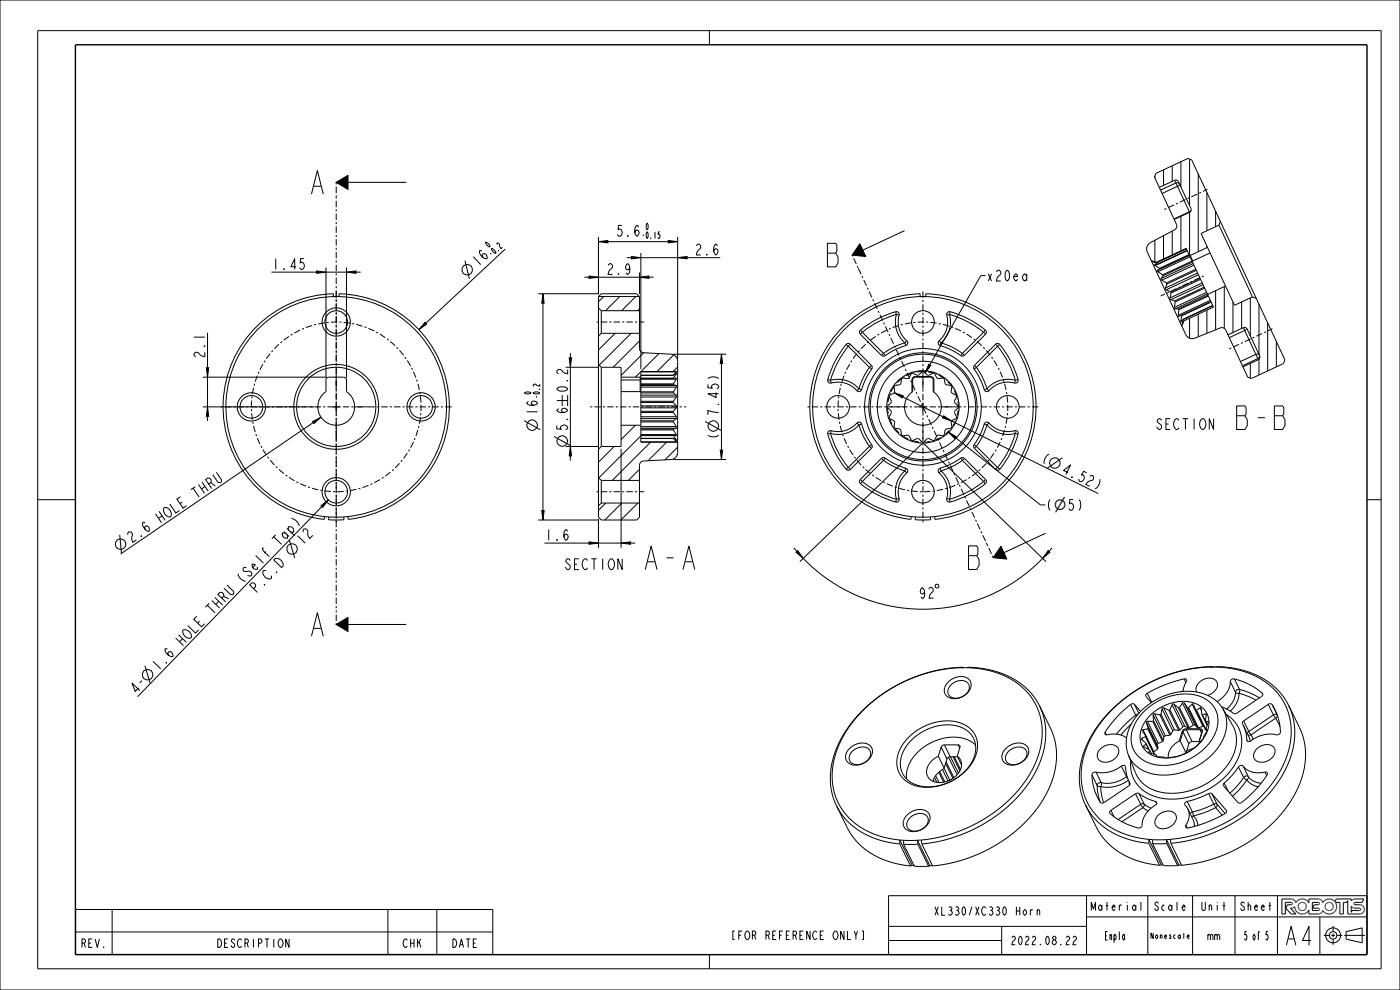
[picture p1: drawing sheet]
<svg xmlns="http://www.w3.org/2000/svg" width="297mm" height="210mm" viewBox="0 0 297 210" stroke-linecap="round" stroke-linejoin="round" font-family="sans-serif">
<defs><g id="words">
<g font-size="6.5">
<text x="259" y="91.1">B-B</text>
<text x="132.4" y="120.8">A-A</text>
</g>
<text font-size="5.2" x="271.8" y="200.5">A4</text>
<text font-size="3.2" x="223.6" y="108.3">⌀</text>
<g font-size="3">
<text x="130.5" y="50.1">5.6</text>
<text x="57.6" y="57.2">1.45</text>
<text x="101.3" y="56.8" transform="rotate(-43 101.3 56.8)">16</text>
<text x="128.5" y="58.2">2.9</text>
<text x="147.3" y="54.1">2.6</text>
<text x="209.1" y="59.6">x20ea</text>
<text x="43.4" y="76.1" transform="rotate(-90 43.4 76.1)">2.1</text>
<text x="120.4" y="83.4" transform="rotate(-90 120.4 83.4)">0.2</text>
<text x="114" y="88.3" transform="rotate(-90 114 88.3)">16</text>
<text x="152.5" y="88.5" transform="rotate(-90 152.5 88.5)">7.45 )</text>
<text x="120.4" y="91.6" transform="rotate(-90 120.4 91.6)">5.6</text>
<text x="152.5" y="93.4" transform="rotate(-90 152.5 93.4)">(</text>
<text x="245.3" y="91.1">SECTION</text>
<text x="220.6" y="97.9" transform="rotate(26 220.6 97.9)">(</text>
<text x="225" y="100.1" transform="rotate(26 225 100.1)">4.52 )</text>
<text x="221.7" y="108.3">(⌀5)</text>
<text x="27.8" y="115.3" transform="rotate(-34 27.8 115.3)">2.6 HOLE THRU</text>
<text x="64.1" y="115.9" transform="rotate(-46 64.1 115.9)">12</text>
<text x="115.5" y="114.6">1.6</text>
<text x="119.8" y="120.8">SECTION</text>
<text x="54.3" y="126" transform="rotate(-46 54.3 126)">P.C.D</text>
<text x="194.8" y="127" transform="rotate(-3 194.8 127)">92</text>
<text x="33.5" y="142.5" transform="rotate(-46 33.5 142.5)">1.6 HOLE THRU (Self Tap)</text>
<text x="28.8" y="147.4" transform="rotate(-46 28.8 147.4)">4-</text>
</g>
<g font-size="2.3">
<text x="198.2" y="194.2">XL330/XC330 Horn</text>
<text x="232.3" y="193.2">Material</text>
<text x="245.2" y="193.2">Scale</text>
<text x="255.1" y="193.2">Unit</text>
<text x="263.2" y="193.2">Sheet</text>
<text x="17" y="201">REV.</text>
<text x="44.9" y="201">DESCRIPTION</text>
<text x="84.8" y="201">CHK</text>
<text x="95" y="201">DATE</text>
<text x="154.9" y="199.3">[FOR REFERENCE ONLY]</text>
<text x="215" y="200.4">2022.08.22</text>
<text x="234.8" y="199.4">Enpla</text>
<text x="255.5" y="199.4">mm</text>
<text x="263.8" y="199.4">5 of 5</text>
</g>
<g font-size="1.8">
<text x="103.4" y="52.9" transform="rotate(-43 103.4 52.9)">0</text>
<text x="136" y="50.6">-0.15</text>
<text x="136.5" y="48.7">0</text>
<text x="104.3" y="54.6" transform="rotate(-43 104.3 54.6)">-0.2</text>
<text x="112.7" y="84.1" transform="rotate(-90 112.7 84.1)">0</text>
<text x="114.5" y="84.6" transform="rotate(-90 114.5 84.6)">-0.2</text>
</g>
<text font-size="1.6" x="244.3" y="199.1">Nonescale</text>
</g></defs>
<g fill="#000">
<path d="M71.3 38.7l2.5-1.5v3zM67.2 57.5l2 .2-2 .3zM73.5 57.7l2-.2v.5zM125 58.6l2 .2-2 .3zM127 51.3l2-.3v.5zM135.7 58.8l2-.2v.5zM134 54.4l2 .3-2 .2zM141.8 51l2 .3-2 .2zM143.8 54.7l2-.3v.5zM182.4 51.7l1.3 2.7-2.9-.3zM90.2 68.4l.3 .3-1.6 1.2zM115.2 62.3l.2 2h-.5z"/>
<path d="M120.7 75.9h.5l-.2 2zM153 75.1l.3 2h-.5zM197 77.3l.5 .2-1.2 1.6zM44 86.3l.3 2h-.5zM43.8 78h.5l-.3 2zM66.3 89.4l1.8-.9-1.5 1.3zM121 94.7l.2 2h-.5zM152.8 95.5h.5l-.3 2zM189.7 83.3l1.9 .7-.2 .4zM201.1 91.6l1.7 1-.3 .4zM200.2 88.2l1.7 1.1-1.9-.7zM68.1 107.3l1.6-1.3-1.3 1.6z"/>
<path d="M114.9 108.3h.5l-.2 2zM125 114.9l2 .3-2 .2zM168.9 117.1l.3-.3 1.2 1.7zM212.3 115.9l1.3 2.7-2.9-.3zM222.4 116.8l.3 .3-1.5 1.4zM71.3 132.5l2.5-1.5v3z"/>
</g>
<g fill="none" stroke="#000" stroke-width=".21">
<path d="M0 0h297v210h-297zM8 6.5h285v199h-285zM150.5 6.5v3M66.6 39.5h1.5M71.3 38.7l2.5-1.5v3zM73.8 38.7h12.4M245 37.4v.4M246.8 36v3.3M248.7 35.2v3.3M249.2 38.2h.5l.3 .3 2.7 5.7v.5l-.3 .3M249.2 38.2l-3.3 1.6M249.2 38.2l.3 .6"/>
<path d="M250.5 34.3v5.4M252.4 33.7v9.9M254.2 36.9v16.5M57.6 57.7h9.6M66.1 41.2l1.2-5 1.3 5M67.2 57.5l2 .2-2 .3zM69.2 56.7v23.4M69.2 57.7h4.3M73.5 57.7l2-.2v.5zM73.5 56.7v23.4M75.5 57.7h1M98.6 55.3l1 3.8"/>
<path d="M107.2 52.8l-16.9 15.8M124 58.8h1M125 58.6l2 .2-2 .3zM127 51.3l2-.3v.5zM127 50.3v12.1M127 58.8h8.7M129 51.3h12.8M133 54.7h1M134 54.4l2 .3-2 .2zM135.7 58.8l2-.2v.5zM135.7 57.8v4.6M136 53.7v24.6"/>
<path d="M136 54.7h7.8M137.7 58.8h1M141.8 51l2 .3-2 .2zM143.8 54.7l2-.3v.5zM143.8 50.3v25.8M145.8 54.7h7M175.5 51.6h1.8l.2 .4v1.3l-.2 .4 .5 .8v1.3l-.5 .8h-1.8zM175.5 53.7h1.8M182.4 51.7l1.3 2.7-2.9-.3zM191.9 48.9l-8.9 4.2M209.1 58.5h-1l-10.9 18.9M244.2 55.3l1.1 .3"/>
<path d="M245 51v4.5M245.3 55.6l.1 .1M245.3 55.6l6.3-2.9 5.8 12.4-6.3 3M246.2 40.3l-1.3-2.7 .3-.8 6.8-3.2 .8 .3 19.8 42.4-.3 .8-6.8 3.2-.8-.3-1.1-2.4M246.8 50v4.9M248.7 49v5.1M250.5 45.9v7.3M252.2 53.9l.3 .3M252.4 45v9.1M252.4 45l-3.3 1.6 .5 1a.9 .9 0 0 1-.4 1.1l-5.2 2.8a1.5 1.5 0 0 0-.6 1.9l8.2 17.6a1.5 1.5 0 0 0 1.9 .7l5.4-2.1a.9 .9 0 0 1 1.1 .4l.5 1 3.3-1.5a.6 .6 0 0 1 .8 .3l2.6 5.7a.6 .6 0 0 1-.3 .8M252.5 54.2l.5 1.2M256 40.9v8"/>
<path d="M256 52.2v.3M256.2 52.5l-3.7 1.7M257.9 44.8v3.3M258.6 47.8l-3.8 1.7 7.1 15.3 3.8-1.8M258.6 47.8l7.1 15.2M258.9 47l-.3 .8M43.8 78h.5l-.3 2zM44 70.6v7.4M90.2 68.4l.3 .3-1.6 1.2zM114.2 62.3h12.9M115.2 62.3l.2 2h-.5zM115.2 64.3v44"/>
<path d="M120 77.9h7.1M120.7 75.9h.5l-.2 2zM121 74.9v1M121 77.9v16.8M127 62.9h8.7v11a.9 .9 0 0 0 .8 .9l5.8 .3a1.5 1.5 0 0 1 1.5 1.5v19.4a1.5 1.5 0 0 1-1.5 1.5l-5.8 .3a.9 .9 0 0 0-.8 .9v11l-.6 .6h-7.5l-.6-.6zM127 77.3l.6 .6M127 65.3l.6 .6M127.6 70.7l-.6 .6M127.6 65.9v4.8M127.6 77.9v16.8M127.6 77.9h4.2v2.1h4l.2-.1v-1.1h7.6M127.6 70.7h8.1"/>
<path d="M127.6 65.9h8.1M128.1 62.9l-1.1 1.1M130.5 70.7l-3.5 3.5M131.5 62.9l-3 3M133.9 70.7l-6.8 6.8M134.9 62.9l-3 3M135.7 65.5l-.4 .4M135.7 72.3l-5.6 5.6M136.6 74.8l-4.8 4.8M139.8 75l-5 5M142.8 75.1h11.2M142.9 75.3l-3.5 3.5"/>
<path d="M143.6 78.8h.1M143.6 78.8l-.1 .1M143.8 77.8l-1 1M143.8 78.6l-.2 .2M153 75.1l.3 2h-.5zM153 77.1v18.4M197 77.3l.5 .2-1.2 1.6zM251.1 68.1l-.3 .7M251.1 68.1l-.4 1.1M252.4 67.5v4.2M254.2 66.6v4.8M256 65.8v4.9"/>
<path d="M257.9 61.7v8.3M259.7 60.8v8.8M260 60.7l-3.8 1.8M261.6 64.1v6.4M263.4 64v5.7M265.2 63.2v8M265.2 77.1v3.1M265.7 63l.8 .3M266.8 76.1l.1 .2M266.9 76.3l-3.2 1.5M267.1 64.5v10.7M267.1 76.2v3.3"/>
<path d="M268.9 68.5v10.2M270.8 72.4v5.4M43 80h26.3M43 86.3h21.4M44 86.3l.3 2h-.5zM44 80v6.3M44 88.3v1M66.3 89.4l1.8-.9-1.5 1.3zM66.5 89.6l-40.9 27.9M111.2 89.2l3.4 1.9M117.5 92.6l3.5 1.9M118.1 85h2.3"/>
<path d="M119.3 83.8v2.3M120 94.7h7.1M120.4 83.8v2.3M121 94.7l.2 2h-.5zM121 96.7v1M127.6 94.7l-.6 .6M130.3 94.7l-3.3 3.3M131.8 83.1v11.6h-4.2M131.8 95.2v21M131.8 90.2h4.2M134.8 90.2l-3 3M135.7 99.6l-2.4 2.3"/>
<path d="M136 92.4l-9 9M136 83.2v10.6h7.6M138 93.8l-8.1 8.1M141.4 93.8l-3.9 3.9M142.8 97.5h11.2M143.5 93.7l.1 .1M143.6 93.8h.1M143.6 93.8l.2 .2M143.8 94.9l-2.7 2.6M149.6 89.4l3.4 1.9M152.8 95.5h.5l-.3 2zM189.7 83.3l1.9 .7-.2 .4z"/>
<path d="M191.5 84.2l8.6 4.2M195.6 94.1l-25.9 25M195.9 94.1l26 25M200.2 88.2l1.7 1.1-1.9-.7zM201.1 91.6l1.7 1-.3 .4zM201.9 89.3l31.1 15.4M202.7 92.8l18 14.3h1M225.4 97.1l-3.3 2.2M8 106h8M25.4 113.5l.4 3.9M61.8 110a2.04 2.04 0 0 1 1.7 1.6M68.1 107.3l1.6-1.3-1.3 1.6z"/>
<path d="M68.3 107.5l-39.1 40.3M114.2 110.3h12.9M114.9 108.3h.5l-.2 2zM115.5 115.2h9.5M125 114.9l2 .3-2 .2zM127 101.3l.6 .6M127 110.1v6.1M127 115.2h4.8M127.6 106.7h8.1M127.6 101.9h8.1M127.6 101.9v4.8M127.6 106.7l-.6 .6"/>
<path d="M128.5 106.7l-1.5 1.6M131.9 106.7l-3.6 3.6M135.3 106.7l-3.6 3.6M168.4 116.2l.6 .8M168.9 117.1l.3-.3 1.2 1.7zM170.4 118.5a35.3 35.3 0 0 0 50.8 0M205.5 115.8h1.7l.3 .4v1.3l-.3 .4 .5 .8v1.3l-.5 .8h-1.7zM205.5 117.9h1.7M212.3 115.9l1.3 2.7-2.9-.3zM221.8 113.1l-8.8 4.1M222.4 116.8l.3 .3-1.5 1.4zM223.2 116.2l-.7 .8"/>
<path d="M290 106h3M66.1 135l1.2-5 1.3 5M66.6 133.3h1.5M71.3 132.5l2.5-1.5v3zM73.8 132.5h12.4M30.7 141.2l1.2 3.8M16 192.9h88.5v9.6h-88.5zM16 197.7h88.5M23.8 192.9v9.6M82.3 192.9v9.6M92.7 192.9v9.6M188.5 190h101.5v12.5h-101.5z"/>
<path d="M188.5 199.5h24M188.5 196.5h42M212.5 196.5v6M230.5 194.5h59.5M230.5 190v12.5M231.5 193.2v-1.8l.5 1.5 .4-1.5v1.8M243.5 190v12.5M253 190v12.5M262 190v12.5M271 190v12.5M273.9 191.4h.1M274 191.4h.1"/>
<path d="M274 191.9h-.1M274 191.9h.1M274 191.4l.1 .1M274.1 191.5l.1 .1M274.1 191.8v.1M274.2 191.8h-.1M274.2 191.6v.1M274.2 191.7v.1M275.4 192.3h.1M275.4 192.3v.1M275.4 192.2v.1M275.4 192.4h.1"/>
<path d="M275.4 192.1v.1M275.4 192.4l.1 .2M275.5 192l-.1 .1M275.5 192.6h.1M275.5 191.9v.1M275.5 192.6v.1M275.5 191.9h.1M275.5 192.7h.1M275.5 192.7l.1 .2M275.6 192.9h.1M275.6 192.9l.2 .1M275.8 191.5l-.3 .4"/>
<path d="M275.8 193l.1 .1M275.9 191.5h-.1M275.9 193.1h.1M276 191.5h-.1M276 193.1h.1M276 191.4v.1M276.1 191.4h-.1M276.1 193.1h.1M276.1 191.4h.1M276.1 193.1h.2M276.3 191.4h-.2M276.3 191.4h.1"/>
<path d="M276.3 193.1h.1M276.4 191.4h.1M276.5 191.4l.1 .1M276.6 193.1h-.3M276.6 191.5h.1M276.6 193.1h.1M276.7 193l-.1 .1M276.7 191.5h.1M276.7 193h.1M276.7 191.5l.4 .5M277 192.8l-.3 .2M277 192.8h.1"/>
<path d="M277.1 192.6l-.1 .2M277.1 192h.1M277.1 192.6h.1M277.1 192v.1M277.1 192.4v.2M277.1 192.1v.1M277.1 192.4h.1M277.1 192.2v.1M277.1 192.3v.1M277.1 192.3h.1M279.7 191.4h-1.3v1.7h1.3M279.7 191.9h-.9l-.3 .7h1.2"/>
<path d="M279.7 192.6h.1M279.7 191.4h.1M279.7 193.1h.1M279.7 192.6v.1M279.7 191.9h.1M279.7 192.7h.1M279.8 193.1h-.1M279.8 191.4h.1M279.8 193.1h.1M279.8 191.9h.1M279.8 192.7h.1M279.8 191.4v.1"/>
<path d="M279.8 191.5h.1M279.9 192.7v.1M279.9 191.5h.1M279.9 191.8l-.1 .1M279.9 193.1h-.1M279.9 192.8h.1M279.9 191.8h.1M279.9 191.5v.1M279.9 193h.1M279.9 191.6h.1M279.9 191.7v.1M279.9 192.8v.1"/>
<path d="M279.9 191.7h.1M279.9 192.9h.1M279.9 191.6v.1M280 194.5v8M280.8 198.4h1.2M281.1 192.3h.1M281.1 192.3v.1M281.1 192.2v.1M281.1 192.2h.1M281.1 192.4v.1M281.1 192.5l.2 .4M281.1 192.1v.1"/>
<path d="M281.1 192v.1M281.2 191.9l-.1 .1M281.2 191.9h.1M281.2 191.8v.1M281.3 191.8h-.1M281.3 192.9h.1M281.4 192.9v.1M281.4 191.7l-.1 .1M281.4 191.7h.1M281.4 193h.1M281.5 193h.1M281.5 191.5l-.1 .2"/>
<path d="M281.5 193l.1 .1M281.6 191.5h-.1M281.6 193.1h.1M281.6 191.5h.1M281.7 191.5h-.1M281.7 193.1h.1M281.8 191.4l-.1 .1M281.8 193.1h.1M281.8 191.4h.1M281.8 193.1l.2 .1M282 191.4h-.2M282 191.4h.1"/>
<path d="M282 191.4l.2 .1M282 193.2h.1M282.1 193.2h-.1M282.1 193.1v.1M282.2 191.5h.1M282.2 193.1h-.1M282.3 191.5h.1M282.3 193.1h-.1M282.4 191.5h.1M282.4 193.1h-.1M282.4 191.5l.2 .1M282.4 193.1h.1"/>
<path d="M282.4 198.4h.8M282.5 193l-.1 .1M282.5 193h.1M282.6 191.6v.1M282.6 191.7h.1M282.6 191.7l.2 .3M282.7 192.8l-.2 .2M282.7 192.8h.1M282.7 192.7v.1M282.7 192.7h.1M282.8 192.6l-.1 .1M282.8 192.6h.1"/>
<path d="M282.8 192v.1M282.8 192.1v.1M282.8 196.4v1.2M282.8 198v.8M282.8 199.2v1.2M282.8 192.5v.1M282.8 192.4v.1M282.8 192.2h.1M282.8 192.2v.1M282.8 192.3v.1M282.8 192.3h.1M283.6 198.4h1.2"/>
<path d="M285.2 198.4h4.4M285.6 197.6l3.4-.8v3.2l-3.4-.8zM285.9 190.7h.1M286.5 193.9h.1M286.7 192.2v.1M286.7 192.2v1.3l.1-.4M286.7 193.9h.1M286.7 192.3h.1M286.7 192.3l.1 .1M286.8 192.4h.1M286.8 193.1h1.7M286.8 193.1h.1"/>
<path d="M286.9 192.4v.1M286.9 192.5l.5 .1M287.2 191.7h.1M287.2 191.7v.1M287.2 191.8h.1M287.2 191.8l.1 .1M287.3 191.9h.1M287.4 191.9h.1M287.4 192.6h.1M287.4 192.6h1.1M287.4 191.4l-.2 .2M287.5 191.9h1a.98 .98 0 0 1 .9 1 .98 .98 0 0 1-.9 1h-2.6v-2.9l-.2 .4h-.7v2.5h-.7v-2.5h-1a1.6 1.6 0 0 1-.5 2.2 1.6 1.6 0 0 1-2.2-.5l-.2 .5-.5 .3h-2.2v-.9a1.6 1.6 0 0 1-1.8 .8 1.6 1.6 0 0 1-1.2-1.5l-.4 .3h-.5l1.1 1.3h-1l-1.1-1.3 .3-.7h.8"/>
<path d="M287.5 191.4h1.5l.3-.7h-2l-.6 .4v-.4h-3.2l-.3 .6a1.6 1.6 0 0 0-2.6 .1l-.2-.4-.5-.3h-2.2v.8a1.6 1.6 0 0 0-2.8 0l-.3-.5-.4-.3h-2.3v3.2h.8v-2.5h1.2M287.5 191.4h-.1M288.5 192.6h.1M288.5 192.6v.1M288.5 193.1h.1M288.5 192.7h.1M288.6 193.1h-.1M288.6 192.7h.1M288.6 193.1h.1M288.6 192.7l.1 .1M288.7 193l-.1 .1M288.7 192.8h.1"/>
<path d="M288.7 193h.1M288.7 192.8v.1M288.7 192.9v.1M288.7 192.9h.1M150.5 202.5v3"/>
<circle cx="99.1" cy="57.2" r="1.13"/>
<circle cx="112.9" cy="90.2" r="1.13"/>
<circle cx="119.3" cy="93.6" r="1.13"/>
<circle cx="151.3" cy="90.4" r="1.13"/>
<circle cx="223.8" cy="98.2" r="1.13"/>
<circle cx="25.6" cy="115.4" r="1.13"/>
<circle cx="31.3" cy="143.1" r="1.13"/>
<circle cx="282.8" cy="198.4" r="1.59"/>
<circle cx="282.8" cy="198.4" r=".79"/>
</g>
<path d="M71.3 38.7v3M71.3 41.7v87.8M182 56.8l-1.2-2.7M209.4 115.6l-27.4-58.8M210.7 118.3l-1.3-2.7M71.3 129.5v3" fill="none" stroke="#000" stroke-width=".21" stroke-dasharray=".5 .5 1.4 .5" stroke-linecap="butt"/>
<path d="M16 9.5h274v193h-274z" fill="none" stroke="#000" stroke-width=".3"/>
<path d="M203.3 86.3a7.5 7.5 0 0 0-10.9-6.7 7.5 7.5 0 0 0-1 12.8 7.5 7.5 0 0 0 11.8-5l.1-1.1" fill="none" stroke="#000" stroke-width=".21" stroke-dasharray="1.2 .4 .1 .2 .1 .4" stroke-linecap="butt"/>
<!-- layer: 02___PRT_ALL_AXES -->
<g fill="none" stroke="#000" stroke-width=".21" stroke-dasharray=".5 .5 1.4 .5" stroke-linecap="butt">
<path d="M247 44.4l9.2-4.2M255.3 58.5l-9.1 4.3M126.6 68.3h10.1M260.8 74l9.1-4.3M46.8 86.3h24M71.3 85.8v-24M71.8 86.3h24M89.3 86.3a18 18 0 0 0-26.5-15.8 18 18 0 0 0-1.4 30.8 18 18 0 0 0 27.8-13.3l.1-1.7M125.2 86.3h20.4M171.3 86.3h24M195.8 85.8v-24M196.3 86.3h24"/>
<path d="M213.8 86.3a18 18 0 0 0-26.5-15.8 18 18 0 0 0-1.5 30.8 18 18 0 0 0 27.9-13.3l.1-1.7M71.3 110.8v-24M126.6 104.3h10.1M195.8 110.8v-24"/>
</g>
<g fill="none" stroke="#000" stroke-width=".21">
<path d="M244.6 55.5h-.1l.9 .2M244.6 55.5l1 .5M244.7 55.5h-.1M245 56.3l1 .6M245.4 55.7h.1M245.5 56.1l-.5 .2M245.5 57.4l.1 .3M245.6 56v.1M245.6 56.1h-.7l.1 .2M245.6 57.7l1 .6M246 56.9l.1 .2M246.1 57.1l-.6 .3"/>
<path d="M246.3 59.1l.2 .3M246.5 59.4l.9 .6M246.6 58.3l.1 .2M246.7 58.5l-.4 .6M251.7 52.8l-6.3 2.9M251.8 53.1l-6.2 2.9M251.9 53.2l-6.3 2.9M252.2 54l-6.2 2.9M252.3 54.1l-6.2 3M252.3 54.2l-6.8 3.2M252.5 54.5l-6.9 3.2M252.9 55.4l-6.3 2.9"/>
<path d="M253 55.6l-6.3 2.9M253.1 55.9l-6.8 3.2M253.3 56.2l-6.8 3.2M253.7 57.1l-6.3 2.9M253.8 57.3l-6.3 2.9M254.1 57.9l-6.9 3.2M254.2 58.3l-6.8 3.2M254.6 59l-6.3 2.9M254.7 59.2l-6.3 3M136 78.9h7.5l-.6 .7M136 79.6h6.9M142.9 79.6h.1"/>
<path d="M143.3 79.3h.2M143.5 79.3l.1-.1-.7 .4M143.5 79.3l-.6 .9M247.2 61.1l.2 .4M247.4 61.5l.9 .4M247.4 60l.1 .2M247.5 60.2l-.3 .9M248.2 63.2l.2 .4M248.3 61.9l.1 .3M248.4 63.6l.8 .2M248.4 62.2l-.2 1M249.1 65.2l.2 .3"/>
<path d="M249.2 63.8l.1 .2M249.3 64l-.2 1.2M250 65.5h-.7M250 65.5l.1 .2M250.1 65.7l-.2 1.2M250.5 68.1v.2M250.5 68.3h.1M250.6 66.9l-.6 .3-.1-.3M250.6 66.9l.1 .1M250.7 67l-.2 1.1M250.8 68.8h.1M250.8 68l-.3 .1"/>
<path d="M250.9 68.7l-.1 .1M251 67.7l-.4 .6M251 67.7v.1M251 67.8l-.2 1M255 60l-6.8 3.2M255.2 60.4l-6.8 3.2M255.5 60.9l-6.3 2.9M255.6 61.1l-6.3 2.9M256 62l-6.9 3.2M256.1 62.3l-6.8 3.2M256.3 62.6l-6.3 2.9M256.3 62.8l-6.2 2.9"/>
<path d="M256.8 63.7l-6.9 3.2M256.9 63.9l-6.3 3M256.9 64.1l-6.2 2.9M257.3 64.8l-6.3 2.9M257.3 64.9l-6.3 2.9M70.8 86.3h1M71.3 85.8v1M136 93h6.9M136 92.4h6.9M136 92.3h6.9M136 92.2h7.5M136 91.2h6.9"/>
<path d="M136 91h6.9M136 90.8h7.5M136 90.5h7.5M136 89.5h6.9M136 89.3h6.9M136 88.8h7.5M136 88.4h7.5M136 87.5h6.9M136 87.2h6.9M136 86.5h7.5M136 86.1h7.5M136 85.4h6.9"/>
<path d="M136 85.1h6.9M136 84.2h7.5M136 83.8h7.5M136 83.3h6.9M136 83.1h6.9M136 82.1h7.5M136 81.8h7.5M136 81.6h6.9M136 81.4h6.9M136 80.4h7.5M136 80.3h6.9M136 80.2h6.9"/>
<path d="M142.9 93l.7 .5-.1-.2M142.9 92.3l.6 .1M142.9 83.3l.6 .5M142.9 81.6l.6 .2M142.9 93l.6 .7h-7.5M142.9 92.4l.6 .9M142.9 91.2l.6 1M142.9 89.5l.6 1M142.9 87.5l.6 .9M142.9 85.4l.6 .7M142.9 80.2v.1M142.9 81.4v.2"/>
<path d="M142.9 83.1v.2M142.9 85.1v.3M142.9 87.2v.3M142.9 89.3v.2M142.9 91v.2M142.9 92.3v.1M142.9 93h.1M143.3 93.3h.2M143.5 80.2l-.6 .1M143.5 84.2l-.6 .9M143.5 83.8v.4M143.5 82.1l-.6 1"/>
<path d="M143.5 81.8v.3M143.5 80.4l-.6 1M143.5 92.2v.2M143.5 90.8l-.6 .2M143.5 90.5v.3M143.5 88.8l-.6 .5M143.5 88.4v.4M143.5 86.5l-.6 .7M143.5 86.1v.4M143.5 92.4h.1M143.5 80.2v.2M143.5 80.2h.1"/>
<path d="M191.3 80.3l.3-.1 1 .1 .2-.1 .6-1 1.5 .4 .7-.7 .3-.1 .8 .8 1.5-.4 .6 1 .2 .1 1.1-.1 .6 1.4 1.1 .2 .1 .3-.1 1 1.1 1-.4 1v.3l.7 .7 .1 .3-.8 .8 .4 1.5-1 .6-.1 1.5-1.1 .2-.2 .2-.2 1.1-1.5 .1-.5 .9-.3 .2-1-.5h-.3l-.7 .7-.3 .1-.8-.8-1.5 .4-.6-1-.2-.1-1.1 .1-.6-1.4-1.1-.2-.1-1.5-.9-.5-.2-.2 .5-1.1v-.3l-.7-.7-.1-.3 .8-.8-.4-1.5 1-.6 .1-.2-.1-1.1 1.4-.6zM195.3 86.3h1M195.8 85.8v1M220.5 149.8l2.3 4.6M233.4 158.9a2.42 2.42 0 0 1 3.8-.1 2.54 2.54 0 0 1-3.1 2.9 1.51 1.51 0 0 1-1.3-1.1 1.51 1.51 0 0 1 .6-1.7zM242.2 156.6v.2l.9 .9M242.2 156.6l.2 .5M242.5 154.8l-.2 .3 .7 1M242.5 154.8l2.3 4.7M242.6 158.2l.1 .3M242.7 158.5l1.2 .7M243 156.3l-.8 .3"/>
<path d="M243 156.3l1.8 3.7M243 156.1v.2M243 156.1l2 3.9M243.1 157.7l.1 .1M243.1 157.7l.7 1.3M243.2 157.8l-.6 .4M243.2 157.8l.5 1.2M243.2 153.3l.4 1.1M243.2 153.3l2.3 4.7M243.4 153h1.1M243.4 153l-.2 .1v.2M243.4 153l2.3 4.7"/>
<path d="M243.5 154.6l-1 .2M243.5 154.6l2.1 4.3M243.6 154.4l-.1 .2M243.6 154.4l2.1 4.3M243.7 159.5l1.5 .6M243.7 159.5v.2M243.9 159.2l-.2 .3M243.9 159.2l.4 .6M244.5 153l2.2 4.3M244.6 151.7l.1 1.1M244.6 151.7l2.3 4.6M244.7 152.8l-.2 .2"/>
<path d="M244.7 152.8l2.1 4.3M244.8 159.5h-.1M244.9 151.4l1.2 .3M244.9 151.4h-.2l-.1 .3M244.9 151.4l2.3 4.7M245.5 158l.2 .7M245.6 158.9l-.8 .6M245.7 158.7l-.1 .2M245.7 157.7l-.2 .3M246.1 151.7l2.1 4.2M246.3 151.5l-.2 .2M246.3 151.5l2.1 4.3"/>
<path d="M246.5 150.3l-.2 1.2M246.5 150.3l2.3 4.7M246.7 157.3l-1 .4M246.8 157.1l-.1 .2M246.9 150.1l1.1 .6M246.9 150.1h-.3l-.1 .2M246.9 150.1l2.3 4.7M246.9 156.3l-.1 .8M247.2 156.1l-.3 .2M248 150.7l2.1 4.2M248.2 150.6l-.2 .1M248.2 150.6l2.1 4.3"/>
<path d="M248.2 155.9l-1 .2M248.4 155.8l-.2 .1M248.6 149.5l-.4 1.1M248.6 149.5l2.3 4.7M248.8 155l-.4 .8M249 149.4l1 .7M249 149.4l-.2-.1-.2 .2M249 149.4l2.3 4.7M249.2 154.8l-.4 .2M249.2 154.8l.9 .1M250 150.1l2.1 4.3M250.2 150.1h-.2"/>
<path d="M250.2 150.1l2.1 4.3M250.3 154.9h-.2M250.9 149.1l.1-.1 .2 .1M250.9 149.1l-.7 1M250.9 149.1l2.3 4.7M250.9 154.2l-.6 .7M251.2 149.1l.7 1M251.2 149.1l2.3 4.7M251.3 154.1l-.4 .1M251.3 154.1l.8 .3M251.9 150.1h.3M251.9 150.1l2.1 4.3"/>
<path d="M252.2 150.1l2.1 4.3M252.3 154.4h-.2M252.9 149.4h.3M252.9 149.4l-.7 .7M252.9 149.4l2.3 4.7M253.2 153.8h.3M253.2 153.8l-.9 .6M253.2 149.4v.1M253.2 149.5l.5 1.1M253.5 153.8l.5 .6M253.7 150.6l.1 .1M253.7 150.6l2.1 4.3h.1"/>
<path d="M253.8 150.7l2.1 4.2M253.8 146.8a2.41 2.41 0 0 1 2.5-2.9 1.6 1.6 0 0 1 1.9 .9 1.6 1.6 0 0 1-.7 2l-1.3 .7M254 154.4h.3M254.6 150.1l.2 .2 .2 1.2M254.6 150.1l-.8 .6M254.6 150.1l.3 .6M255 151.5l.1 .2M255 151.5l1.1 2.4M255.1 151.7l1 2.1M255.2 154.1l-.9 .3M255.4 154l-.2 .1M255.8 151.4l.1 .3"/>
<path d="M255.8 151.4l-.7 .3M255.9 154.6l.2 .3-.7 1.2-.2 .7-1.5 1.5-1.9 1.3-2.1 .9-2.2 .3-2.1-.3-.2-.4M255.9 154.6l.2 .4M255.9 151.7l-.1 1.3h.5M256 154.9h-.1M256.3 153v.2l-.4 1.4M256.3 153l.1 .1M266.5 158.9a2.42 2.42 0 0 1 3.9-.1 2.54 2.54 0 0 1-3.1 2.9 1.51 1.51 0 0 1-1.4-1.1 1.51 1.51 0 0 1 .6-1.7zM273.4 149.6l2.3 4.7M177.5 170.9l2.2 4.7M198 165.5l.2 .3M198.2 164.9l.5 1"/>
<path d="M198.5 164.5l.7 1.5M199.2 163.8l1 2.1M199.4 163.6l1 2.3M199.9 163.2l1.2 2.4M200.3 163l1.2 2.4M200.6 161.9l1.5 3.2M200.7 161.6l1.7 3.4M201.1 165.6v.1M201.2 160.6l1.8 3.7M201.5 165.4l-.4 .2M201.6 160.5l1.7 3.5M201.9 165.3l-.4 .1"/>
<path d="M202.2 160.5l1.4 3M202.4 160.5l1.4 2.7M230.3 170.8l2.3 4.6M245.2 160.1l.2 .4M245.7 172.9a2.37 2.37 0 0 1 3.8 .1 2.64 2.64 0 0 1-3.8 2.6 1.57 1.57 0 0 1 0-2.7z"/>
<circle cx="195.8" cy="68.3" r="2.4"/>
<circle cx="177.8" cy="86.3" r="2.4"/>
<circle cx="213.8" cy="86.3" r="2.4"/>
<circle cx="195.8" cy="104.3" r="2.4"/>
</g>
<!-- layer: 7_ALL_FEATURES -->
<g fill="none" stroke="#000" stroke-width=".21">
<path d="M249.5 38.8a.42 .42 0 0 1 .5-.1 .42 .42 0 0 1 .1 .6l-3.6 1.7M249.5 38.8l-3.3 1.5 2.9 6.2M249.5 38.8l2.9 6.2M252.7 44.7l-3.6 1.7M256.7 53.6l-3.8 1.9M71.3 62.9h-.6v-.6a24 24 0 0 0-23.4 23 24 24 0 0 0 21.5 24.9v-.6M71.3 62.9a23.4 23.4 0 0 0-23.3 22.2 23.4 23.4 0 0 0 20.8 24.5M71.3 62.9h.6M71.9 62.9a23.4 23.4 0 0 1 22.8 22.5 23.4 23.4 0 0 1-20.9 24.2M71.9 62.9v-.6a24 24 0 0 1 23.4 23 24 24 0 0 1-21.4 24.9l-.1-.6M127 62.9l.6-.6h7.5l.6 .6M136 79.9v3.3l-.2-.1"/>
<path d="M179.5 73.1a21 21 0 0 0-3.9 7.4M179.5 73.1l.5 .3M180 73.4a20.4 20.4 0 0 0-3.8 7.3M180 73.4l4.5 4.5M180.4 73l-.5-.2-.4 .3M180.4 73l-.4 .4M180.4 73l4.5 4.5M182.5 70.9l4.5 4.5M182.6 70l-.3 .4 .2 .5M182.6 70l.3 .5M182.9 70.5l-.4 .4M182.9 70.5l4.5 4.5"/>
<path d="M184.5 77.9l-1.5 2.5-.8 2.1M184.5 77.9l.4 .4M184.9 77.5l.1 .3-.1 .5M184.9 77.5l-.4 .4M184.9 78.3l-1.4 2.4-.7 1.9M187 75.4l.2 .1 .6-.1M187.4 75l-.4 .4M187.4 75l.4 .4M190 66.1l.6 .2 .1 .6M190 66.1a21 21 0 0 0-7.4 3.9M190 66.1l.2 .6M190.2 66.7a20.4 20.4 0 0 0-7.3 3.8"/>
<path d="M190.2 66.7a5.8 5.8 0 0 0 1.8 6M190.2 66.7l.5 .2M190.7 66.9a5.2 5.2 0 0 0 1.7 5.4M192 72.7l-2.1 .8-2.5 1.5M192 72.7l.1 .6M192.1 73.3l-2.6 1-1.7 1.1M192.4 72.3l.2 .6-.5 .4M192.4 72.3l-.4 .4M194.2 79.9a.75 .75 0 0 0-.7 .7M194.2 79.9v.1M194.2 79.9h3.2M197.4 79.9a.75 .75 0 0 1 .7 .7"/>
<path d="M197.4 79.9v.1M199.2 72.3l-.2 .6 .5 .4M199.2 72.3l.4 .4M199.5 73.3l2.5 1 1.8 1.1M199.6 72.7l2.7 1.1 1.9 1.2M199.6 72.7l-.1 .6M200.8 66.9a5.3 5.3 0 0 1-1.6 5.4M201.4 66.7a20.4 20.4 0 0 1 7.3 3.8M201.4 66.7a5.8 5.8 0 0 1-1.8 6M201.4 66.7l-.6 .2M201.6 66.1a21 21 0 0 1 7.4 3.9M201.6 66.1l-.6 .2-.2 .6"/>
<path d="M201.6 66.1l-.2 .6M204.2 75l-.4 .4M204.2 75l.4 .4M204.6 75.4l-.2 .1-.6-.1M206.7 78.3l1.4 2.4 .7 1.9M206.7 77.5l-.2 .5 .2 .3M206.7 77.5l.4 .4M207.1 77.9l1.2 1.9 1.1 2.7M207.1 77.9l-.4 .4M208.7 70.5l-4.5 4.5M208.7 70.5l.4 .4M209 70l.3 .4-.2 .5"/>
<path d="M209 70l-.3 .5M209.1 70.9l-4.5 4.5M211.2 73l.5-.2 .4 .3M211.2 73l-4.5 4.5M211.2 73l.4 .4M211.6 73.4a20.4 20.4 0 0 1 3.8 7.3M211.6 73.4l-4.5 4.5M212.1 73.1a21 21 0 0 1 3.9 7.4M212.1 73.1l-.5 .3M260.4 70.9l3.2 6.7 3.2-1.5M263.8 69.5l3 6.6M264.5 69.7l-.4 .4-3.3 1.5"/>
<path d="M267.1 75.3l-.2-.2h-.4l-3.3 1.6M267.2 75.4l-.1 .4-.3 .3M69.3 80.2l.5-.2h3.1a.6 .6 0 0 1 .6 .6v2.5a3.9 3.9 0 0 1 .8 5.8 3.9 3.9 0 0 1-5.9 0 3.9 3.9 0 0 1 .8-5.8v-2.5zM70.6 86.3h1.5M71.3 85.6v1.4M131.8 80v3.1h4M131.8 80.6h4.2M135.8 80v3.1M175.6 80.5l.2 .6 .6 .2M175.6 92.1a21 21 0 0 0 3.9 7.4M175.6 80.5l.6 .2M176.2 80.7a5.8 5.8 0 0 1 6 1.8"/>
<path d="M176.2 91.9a20.4 20.4 0 0 0 3.8 7.3M176.2 80.7l.2 .6M176.2 91.9l-.6 .2M176.4 91.4l-.6 .1-.2 .6M176.4 81.3a5.2 5.2 0 0 1 5.4 1.6M176.4 91.4l-.2 .5M179.5 99.5l.4 .3 .5-.2M180 99.2l.4 .4M180 99.2l-.5 .3M181.8 89.7l.6-.2 .4 .5M181.8 89.7a5.2 5.2 0 0 1-5.4 1.7M181.8 89.7l.4 .4"/>
<path d="M182.2 90.1a5.9 5.9 0 0 1-6 1.8M182.2 90.1l.8 2.1 1.5 2.5M182.2 82.5l-.4 .4M182.2 82.5l.6 .1M182.8 82.6l-.4 .5-.6-.2M182.8 90l1 2.6 1.1 1.7M182.8 90l-.6 .1M184.5 94.7l.4 .4M184.5 94.7l-4.5 4.5M184.9 95.1l-4.5 4.5M184.9 94.3l.1 .6-.1 .2M184.9 94.3l-.4 .4"/>
<path d="M187 97.2l.4 .5M187 97.2l-4.5 4.5M187.4 97.7l2.5 1.4 2.1 .8M187.4 97.7l-4.5 4.4M187.8 97.2l-.6-.1-.2 .1M187.8 97.2l1.7 1.1 2.6 1M187.8 97.2l-.4 .5M192 99.9a5.9 5.9 0 0 0-1.8 6M192 99.9l.4 .4M192.1 99.3l.5 .4-.2 .6M192.1 99.3l-.1 .6M193.5 80.6h.1"/>
<path d="M193.5 80.6v2.6M193.6 80.6v2.5a3.9 3.9 0 0 0-.7 5.8 3.9 3.9 0 0 0 5.8 0 3.9 3.9 0 0 0-.7-5.8v-2.5M194.2 80a.6 .6 0 0 0-.6 .6M194.2 80h3.2M195.1 86.3h1.4M195.8 85.6v1.4M197.4 80a.6 .6 0 0 1 .6 .6M198 80.6h.1M198.1 80.6v2.6M199.5 99.3l-.5 .4 .2 .6M199.5 99.3l.1 .6M199.6 99.9a5.8 5.8 0 0 1 1.8 6"/>
<path d="M199.6 99.9l-.4 .4M203.8 97.2l.6-.1 .2 .1M203.8 97.2l-2.4 1.4-1.9 .7M203.8 97.2l.4 .5M204.2 97.7l-1.9 1.1-2.7 1.1M204.2 97.7l4.5 4.4M204.6 97.2l4.5 4.5M204.6 97.2l-.4 .5M206.7 94.3l-.2 .3 .2 .5M206.7 94.3l.4 .4M206.7 95.1l4.5 4.5M207.1 94.7l4.5 4.5"/>
<path d="M207.1 94.7l-.4 .4M208.8 90l-1 2.6-1.1 1.7M208.8 82.6l.4 .5 .6-.2M208.8 90l.6 .1M209.4 90.1l-1.1 2.7-1.2 1.9M209.4 90.1a5.9 5.9 0 0 0 6 1.8M209.4 82.5l-.6 .1M209.4 82.5l.4 .4M209.8 89.7l-.6-.2-.4 .5M209.8 89.7a5.3 5.3 0 0 0 5.4 1.7M209.8 89.7l-.4 .4M211.6 99.2l.5 .3"/>
<path d="M211.6 99.2l-.4 .4M212.1 99.5l-.4 .3-.5-.2M215.2 91.4l.6 .1 .2 .6M215.2 81.3a5.3 5.3 0 0 0-5.4 1.6M215.2 91.4l.2 .5M215.4 91.9a20.4 20.4 0 0 1-3.8 7.3M215.4 80.7a5.8 5.8 0 0 0-6 1.8M215.4 91.9l.6 .2M215.4 80.7l-.2 .6M216 92.1a21 21 0 0 1-3.9 7.4M216 80.5l-.2 .6-.6 .2M216 80.5l-.6 .2"/>
<path d="M68.8 109.6l.9 .1M69.7 109.7v.6h1.6h1.7l-.1-.6M69.7 109.7h3.2M73.8 109.6l-.9 .1M182.5 101.7l-.2 .5 .3 .4M182.5 101.7l.4 .4M182.6 102.6a21 21 0 0 0 7.4 3.9M182.9 102.1a20.4 20.4 0 0 0 7.3 3.8M182.9 102.1l-.3 .5M190.2 105.9l-.2 .6M190.7 105.8l-.1 .5-.6 .2M190.7 105.8l-.5 .1"/>
<path d="M192.4 100.3a5.2 5.2 0 0 0-1.7 5.5M193.3 109.6v.6a24 24 0 0 1-21.5-24.9 24 24 0 0 1 23.4-23v.6h1.2v-.6a24 24 0 0 1 23.4 23 24 24 0 0 1-21.5 24.9v-.6M193.3 109.6l.9 .1M193.3 109.6a23.4 23.4 0 0 1-17.3-35.7 23.4 23.4 0 0 1 39.6 0 23.4 23.4 0 0 1-17.3 35.7M194.2 109.7v.6h1.6h1.6v-.6M194.2 109.7h3.2M198.3 109.6l-.9 .1M199.2 100.3a5.3 5.3 0 0 1 1.6 5.5M200.8 105.8l.2 .5 .6 .2M200.8 105.8l.6 .1M201.4 105.9l.2 .6M208.7 102.1a20.4 20.4 0 0 1-7.3 3.8"/>
<path d="M208.7 102.1l.3 .5M209 102.6a21 21 0 0 1-7.4 3.9M209.1 101.7l.2 .5-.3 .4M209.1 101.7l-.4 .4M180.3 158.7a3.1 3.1 0 0 1 4.6-.1 2.92 2.92 0 0 1-2.5 3.6 2.08 2.08 0 0 1-3-1.7l.3-1zM180.7 159.4a2.43 2.43 0 0 1 3.9-.1 2.54 2.54 0 0 1-3.1 2.9 1.51 1.51 0 0 1-1.3-1.1 1.51 1.51 0 0 1 .5-1.7zM192.9 156.3a10.7 10.7 0 0 1 11.8-2.5 5.2 5.2 0 0 1 1.8 7.5 11.3 11.3 0 0 1-12.9 5.2 5.2 5.2 0 0 1-2.5-7.9l.9-1.3zM193.4 157a9.8 9.8 0 0 1 11.4-2.2 5 5 0 0 1 1.1 7.2 10.4 10.4 0 0 1-12.1 4.3 4.9 4.9 0 0 1-1.9-7.3zM199.7 158.5l-.6 1.9M199.7 158.5l1.2 2.5M200.4 158l-.5 .1-.2 .4M200.4 158l1.2 2.5"/>
<path d="M200.4 158h2.9M201.2 144.6a3.1 3.1 0 0 1 4.6-.2 2.55 2.55 0 0 1-1.6 3.4 2.54 2.54 0 0 1-3.8-.9 2.36 2.36 0 0 1 .8-2.3zM201.8 145.2a2.4 2.4 0 0 1 3.7 0 2.6 2.6 0 0 1-3.4 2.8 1.55 1.55 0 0 1-1.1-1.3 1.55 1.55 0 0 1 .8-1.5zM203.3 158l.3 .1 .1 .3-.6 2M203.3 158l.3 .7M204.3 141.5l-.4 .1h.6M204.3 141.5a31.3 31.3 0 0 0-25.9 15.2 15.1 15.1 0 0 0-.5 15 16.3 16.3 0 0 0 13 7.3M204.3 141.5v.1M204.5 141.6a30.5 30.5 0 0 0-25.8 14.9 14.6 14.6 0 0 0-.1 15.1 16.1 16.1 0 0 0 12.3 6.6M204.5 141.6h.5M205 141.6a16.9 16.9 0 0 1 13.9 6.5 14.2 14.2 0 0 1 .3 14.7 30.2 30.2 0 0 1-22 15.2l-1.7 .2M205 141.6h.1a17.3 17.3 0 0 1 14.4 6.4 14.3 14.3 0 0 1 .8 14.5 30.3 30.3 0 0 1-21.6 16.1l-3.1 .4"/>
<path d="M207 158a8.2 8.2 0 0 0-9.1-.6 8.6 8.6 0 0 0-5.6 7.4v.4M213.5 158.7a3.1 3.1 0 0 1 4.6-.1 2.92 2.92 0 0 1-2.6 3.6 2.08 2.08 0 0 1-3-1.7l.3-1zM213.9 159.4a2.43 2.43 0 0 1 3.8-.1 2.54 2.54 0 0 1-3 2.9 1.51 1.51 0 0 1-1.4-1.1 1.51 1.51 0 0 1 .6-1.7zM222.8 154.4a15.8 15.8 0 0 1-1.5 15.2 31.5 31.5 0 0 1-23.5 14.1l-2.2-4.7M234.4 155.3v.4l.3 .2a5.6 5.6 0 0 1 4.3 .6M234.4 155.3l.3 .6M239.8 149.4l-3 2.8-2.4 3.1M239.8 149.4l1.1 2.3M240 153.6l-2.2 2.3M240.7 149.4l-.4-.1-.5 .1M240.7 149.4l.9 1.9M240.7 149.4l1.3 1.5"/>
<path d="M240.9 151.7l-2.1 1.9-2 2.1M240.9 151.7l.2 .2M241.4 151.5l-.5 .2M242.7 150.9a11.4 11.4 0 0 1 12.8-2.8 5.6 5.6 0 0 1 2 8.2 12.1 12.1 0 0 1-14 5.5 5.6 5.6 0 0 1-2.6-8.5l.9-1.4zM243.4 147.1a.47 .47 0 0 0-.3 .6l1.2 1.3M243.4 147.1l.9 1.9M250.2 157.2h.2M250.2 157.2a3.8 3.8 0 0 0-2.3 3.5M250.4 157.2l1.2 2.5M250.8 155.2l-.6 2M250.8 155.2l.2 .1M251 155.3l-.6 1.9"/>
<path d="M251 155.3l1.2 2.5M251 146.6l-.5 .1M251.2 144l.4 .1 .2 .3-.6 1.2-.2 1.1M251.2 144l-4 1.2-3.8 1.9M251.2 144l.4 .8M251.6 159.7l-.4 .2M251.7 154.6l-.6 .2-.3 .4M251.7 154.6v.2M251.7 154.6h2.9M251.7 154.8l-.5 .1-.2 .4M251.7 154.8l1.2 2.5M251.7 154.8h2.9"/>
<path d="M252.2 157.8l-.6 1.9M252.8 159.1l-1.7 .9-1.8 .6-1.9 .2-1.8-.2M252.8 159l1.6-1.3 1.2-1.5a4.6 4.6 0 0 0 .4-5 4.6 4.6 0 0 0-4.3-2.4 9.5 9.5 0 0 0-9.7 6.6 4.4 4.4 0 0 0 3.6 5.2M252.8 159v.1M252.9 157.3l-.4 .1-.3 .4M252.9 157.3h1.5M253.3 158.7l-1.6 .6M254.4 157.2l.1 .3M254.4 157.2l.2 .2M254.4 157.2h.1M254.6 154.6a.46 .46 0 0 1 .5 .6M254.6 154.6v.2"/>
<path d="M254.6 154.8l.3 .1 .1 .4M254.6 154.8l.3 .7M255 155.3l-.6 1.9M255.1 155.2l-.1 .1M255.1 155.2l-.7 2M257.1 141.4l-.3 .1h.5M257.1 141.4a31.3 31.3 0 0 0-25.9 15.2 15.1 15.1 0 0 0-.5 15 16.3 16.3 0 0 0 13 7.3M257.1 141.4v.1M257.3 141.5h.6M257.3 141.5a30.5 30.5 0 0 0-25.7 14.8 14.6 14.6 0 0 0-.2 15.2 16.1 16.1 0 0 0 12.3 6.5M257.9 141.5h.1a17.3 17.3 0 0 1 14.4 6.4 14.3 14.3 0 0 1 .6 14.6 30.4 30.4 0 0 1-20.8 15.8l-3.8 .6M257.9 141.5a16.9 16.9 0 0 1 13.9 6.5 14.5 14.5 0 0 1-.1 15.3 30.6 30.6 0 0 1-23.4 14.7"/>
<path d="M259.4 150.4a7.7 7.7 0 0 1-1.3 8.6 13.9 13.9 0 0 1-14.9 4.8 6.5 6.5 0 0 1-3.8-3.6M259.4 150.4a8.9 8.9 0 0 0-9.4-3.6 13.2 13.2 0 0 0-10.9 9.2l-.2 2 .5 2.2M259.4 150.4l2.1 3.4a8 8 0 0 1-1.5 9.1 14.5 14.5 0 0 1-14.8 4.9 6.8 6.8 0 0 1-4.3-3.9l-1.5-3.7M260.1 151.5a7.1 7.1 0 0 1 2.4 9.8 15.7 15.7 0 0 1-17.2 7.8 7 7 0 0 1-5.4-7.6M261 144.6a5.2 5.2 0 0 1-2.8 4.2M261 144.6l1.1 2.2M261.9 144a14.5 14.5 0 0 1 5.9 3.1M261.9 144l-.6 .1-.3 .5M261.9 144l1.1 2.2M262.1 146.8a4.7 4.7 0 0 1-1.9 3.6M262.1 146.8l.3 .3h.4M262.8 147.1a5.2 5.2 0 0 1-1.8 3.8"/>
<path d="M262.8 147.1l1.9 .6 1.8 .8M263 146.2l2.2 .8 2 1M263 146.2l-.2 .9M263 146.2l-.6 .2-.3 .4M263.6 153.5h.1M263.6 153.5l.2 .4M263.8 153.9l.5 1.5 .2 1.6M263.8 153.9l1.5 3.3M263.8 152.9l-.2 .3v.3M263.8 152.9l1.1 2.3M264.5 157l.1 .2M264.7 155.8l.3 .2 .4-.1"/>
<path d="M264.9 155.2l-.2 .5M264.9 155.2l.5 .7M265.4 155.9l.4 .9M267.8 147.1l.1 .3-.2 .3-5.5 3.7h-.5l-1.2-.9-1.3-.5M267.8 147.1l.1 .2M269 149.4l.5-.1 .4 .1M269 149.4l-5.2 3.5M269 149.4l1.1 2.2M269.9 149.4a10.3 10.3 0 0 1 1.7 6.1l-.4 .3a7.9 7.9 0 0 0-6.2 1.5l-.4-.1-.1-.2M269.9 149.4l1.1 2.3M270.1 151.6l.5 .8M270.1 151.6l.5-.1 .4 .2"/>
<path d="M270.1 151.6l-5.2 3.6M270.6 152.4l.9 1.7M270.6 152.4l-5.2 3.5M271 151.7l-.1 .3-.3 .4M271 151.7h.1M275.7 154.3a15.8 15.8 0 0 1-1.6 15.2 31.5 31.5 0 0 1-23.4 14l-2.3-4.6M179.7 175.6a15.6 15.6 0 0 0 12.5 8l1 .1M190.9 179l2.3 4.7M190.9 178.2v.8M190.9 178.2l2.6 5.4M190.9 178.2h.8M191.7 179.1l2.3 4.6h3"/>
<path d="M191.7 179.1h3M191.7 178.2v.9M192.5 172.8a3.1 3.1 0 0 1 4.6-.2 2.55 2.55 0 0 1-1.6 3.4 2.54 2.54 0 0 1-3.8-.9 2.36 2.36 0 0 1 .8-2.3zM193.1 173.4a2.4 2.4 0 0 1 3.7 0 2.6 2.6 0 0 1-3.4 2.8 1.55 1.55 0 0 1-1.1-1.3 1.55 1.55 0 0 1 .8-1.5zM194.6 178.2h-2.9M194.6 178.2l.1 .9M194.6 178.2l2.7 5.5M194.7 179.1l2.3 4.6M195.5 178.2h-.9M195.5 178.2l.1 .8M199.1 160.4a3.5 3.5 0 0 0-2.3 4.3 3.5 3.5 0 0 0 4.7 .8 3.4 3.4 0 0 0 2.2-4.4l-.6-.7M199.1 160.4l1.2 2.5"/>
<path d="M200.3 162.9a5.2 5.2 0 0 0-2.4 2.8M200.9 161l-.6 1.9M201.6 160.5l-.4 .2-.3 .3M201.6 160.5h1.5M203.1 160.4l.9 1.9M231.6 164.4a11.2 11.2 0 0 0 1.8 5.8M231.6 164.4l1.1 2.2M232.5 163.8l-.6 .1-.3 .5M232.5 163.8l1.1 2.2M232.6 175.4a15.6 15.6 0 0 0 12.4 8l1 .1M232.7 166.6l.3 .2h.5M232.7 166.6l.2 1.8 .5 1.8"/>
<path d="M233.5 166.8l.2 1.8 .4 1.7M233.6 166l-.1 .8M233.6 166l-.6 .1-.3 .5M235.7 171.9l.6 1.4M237.9 162.5a.5 .5 0 0 1 .5-.2 .5 .5 0 0 1 .4 .4l.2 1.6 .5 1.5M237.9 162.5a6.6 6.6 0 0 1-5.4 1.3M237.9 162.5l1.1 2.2M239 164.7l.3 .5M239 164.7a6.6 6.6 0 0 1-5.4 1.3M239.1 164.7h-.1M239.4 165.5a7.3 7.3 0 0 1-5.9 1.3M239.5 165.8h.1"/>
<path d="M239.5 165.8l.1 .8M239.5 165.8l.2 .3M239.7 166.1h.1M239.7 166.1v.1M239.7 166.1l-.2 .6-5.3 3.5-.4 .2-.4-.2M240.9 168.4l1.1 2.2M240.9 168.4l-5.2 3.5M241.6 168.3l-.3-.1-.4 .2M241.6 168.3l1.6 1 1.9 .7M241.6 168.3l1.1 2.3M242 170.6l.5 .7M242 170.6l-4.8 3.2"/>
<path d="M242.5 171.3l1.1 .7M242.5 171.3l-4.5 3M242.7 170.6v.3l-.2 .4M242.7 170.6l1.5 .9M242.7 170.6l-.3-.1-.4 .1M243.7 178.9l2.3 4.6M243.7 178l2.7 5.5M243.7 178.1v.8M243.7 178l.8 .1M244.5 178.9l2.3 4.7h3M244.5 178.9h3M244.5 178.1h3"/>
<path d="M244.5 178.1v.8M245.1 170l.2 .1a.48 .48 0 0 1-.2 .7 5.3 5.3 0 0 0-2.9 4.5l-.3 .3a10.4 10.4 0 0 1-5.1-2l-1.4-1.1v-.3l.3-.3M245.1 170l.3 .5M245.6 160.6h.1M247.5 178.1l2.6 5.4M247.5 178.1v.8M247.5 178.9l2.3 4.7M248.3 178l-.8 .1M248.3 178.1l.1 .8M251.6 175l.3 .6M251.9 170a.61 .61 0 0 0-.6 .5 .61 .61 0 0 0 .4 .7l.3 .4M251.9 170l1.1 2.2"/>
<path d="M252 171.6a3.5 3.5 0 0 1-.4 3.4M252 171.6l1.2 2.5 .2 1.2M253 172.2l-.5 .4M253 172.2l.2 .9M253.2 173.1l.6 .9 .3 1.1M253.2 173.1l-.4 .1M256.4 168.3l-2.2 1-2.3 .7M256.4 168.3l.4-.1 .3 .2M256.4 168.3l1.1 2.3M257.1 168.4l3 3.5M257.1 168.4l1.1 2.2M257.5 170.6l-2.2 .9-2.3 .7"/>
<path d="M257.5 170.6l.4-.1 .3 .1M257.5 170.6l.4 .7M257.9 171.3l-2.3 1-2.4 .8M257.9 171.3l1.4 1.6M258.2 170.6v.4l-.3 .3M258.2 170.6l1.7 2M259.7 166.1l.9 1.8M260.1 171.9a.47 .47 0 0 1-.2 .7 19.4 19.4 0 0 1-8.2 3l-.2-.2 .1-.4M260.1 171.9l.1 .1M262.7 162.7l-1.3 1.8-1.7 1.6M262.7 162.7l1.1 2.2M263.7 162.5a4.3 4.3 0 0 0 4.6 1.3"/>
<path d="M263.7 162.5l-.5-.1-.5 .3M263.7 162.5l1.1 2.2M263.8 164.9l-1.3 1.8-1.6 1.5M263.8 164.9l.7 .5M264.5 165.4l-1.4 1.8-1.6 1.7M264.5 165.4l1 1 1.4 .5M264.8 164.7l1.1 1 1.6 .4M264.8 164.7v.4l-.3 .3M264.8 164.7l-.5-.1-.5 .3M268.3 163.8h.4l.2 .3a20.1 20.1 0 0 1-5.8 6.3l-.5-.2-3-3.5-.1-.3 .2-.3M268.3 163.8l.4 .7M193.5 183.6l-.3 .1"/>
<path d="M193.6 183.6h.3M197.3 183.7h-.3M197.8 183.6l-.5 .1M246.4 183.5h-.4M246.4 183.5h.3M250.1 183.5l-.3 .1M250.6 183.5h-.5"/>
<circle cx="71.3" cy="68.3" r="3"/>
<circle cx="71.3" cy="68.3" r="2.4"/>
<circle cx="53.3" cy="86.3" r="3"/>
<circle cx="53.3" cy="86.3" r="2.4"/>
<circle cx="71.3" cy="86.3" r="9"/>
<circle cx="71.3" cy="86.3" r="8.4"/>
<circle cx="89.3" cy="86.3" r="3"/>
<circle cx="89.3" cy="86.3" r="2.4"/>
<circle cx="195.8" cy="86.3" r="12.4"/>
<circle cx="195.8" cy="86.3" r="11.5"/>
<circle cx="195.8" cy="86.3" r="11.2"/>
<circle cx="195.8" cy="86.3" r="7.7"/>
<circle cx="195.8" cy="86.3" r="9.7"/>
<circle cx="71.3" cy="104.3" r="3"/>
<circle cx="71.3" cy="104.3" r="2.4"/>
</g>
<path d="M67.6 86.3h-3.6M71.3 90v3.6M71.3 82.6v-3.6M75 86.3h3.6M192.1 86.3h-3.6M195.8 90v3.6M195.8 82.6v-3.6M199.5 86.3h3.6" fill="none" stroke="#000" stroke-width=".21" stroke-dasharray=".5 .5 1.4 .5" stroke-linecap="butt"/>
<use href="#words"/>
</svg>
